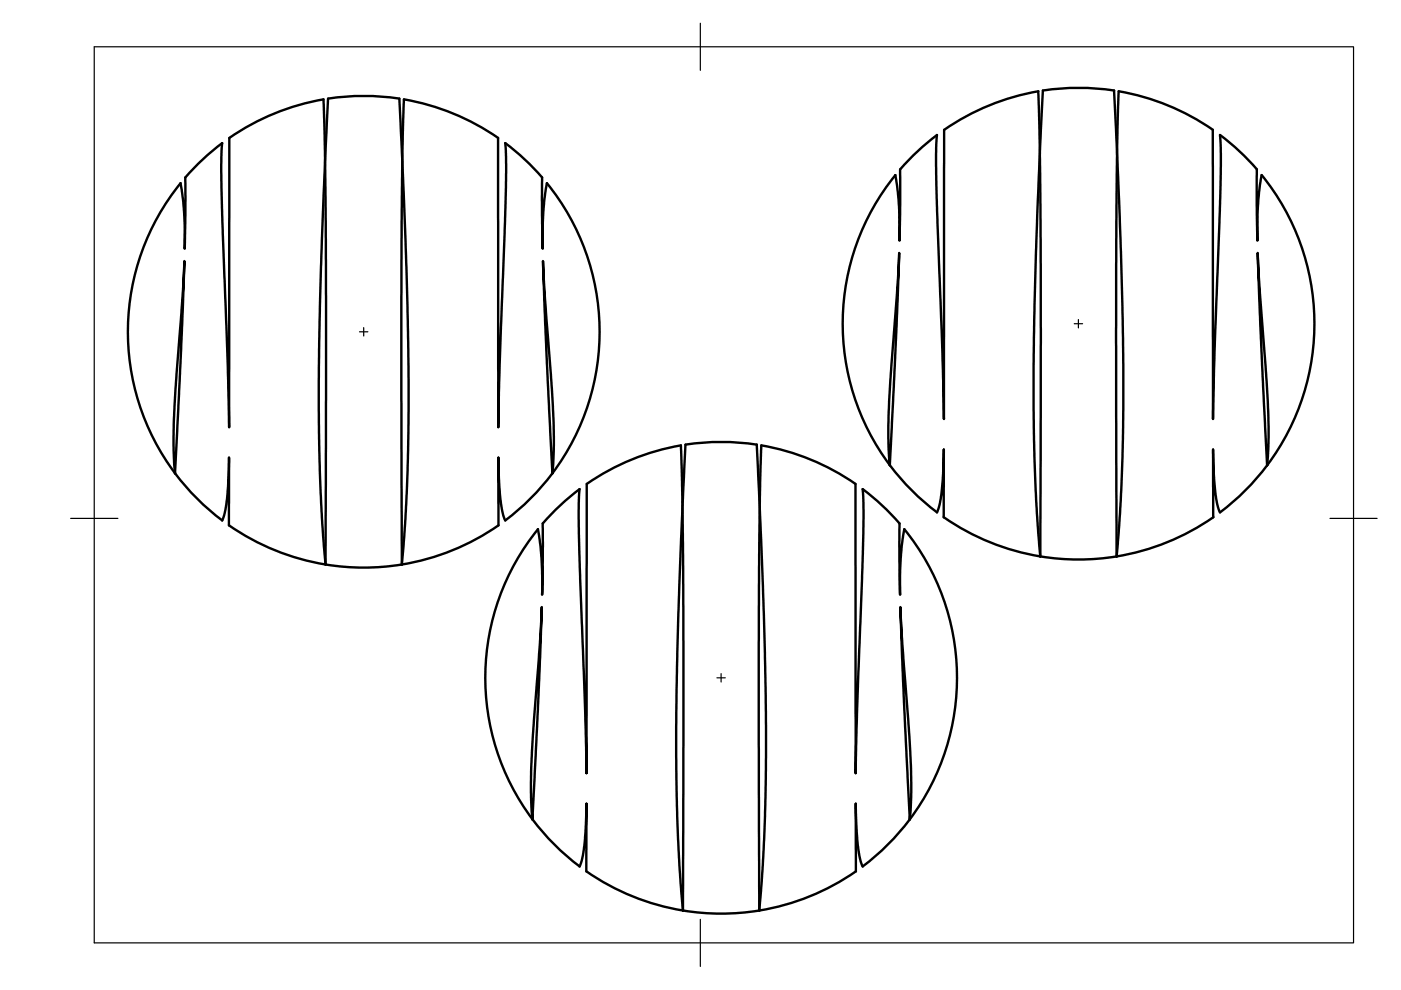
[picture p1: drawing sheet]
<svg xmlns="http://www.w3.org/2000/svg" width="297mm" height="210mm" viewBox="0 0 297 210" stroke-linecap="round" stroke-linejoin="round" font-family="sans-serif">
<!-- layer: Visible -->
<g fill="none" stroke="#000" stroke-width=".51">
<path d="M221.1 19.2l-1.5 34.1-.5 24.1 .2 19.3 .5 12.1 .8 9.2v-67.3l-.1-19.8-.4-11.5a49.9 49.9 0 0 0-19.9 8.1l-.1 61.4-.3-14-1.3-35.6v-6.8l.1-3.9a50.4 50.4 0 0 0-7.8 7.3M221.1 19.2a50 50 0 0 1 15.1 0M236.2 19.2l.2 3.4a258.3 258.3 0 0 1 .3 21.5v73.9M47.1 30.3a50.9 50.9 0 0 0-7.8 7.3l-.1 15.1-.2-7.7-.7-6.2a50 50 0 0 0 8.8 71.5l.6-1.7 .4-2.6 .4-4.6 .1-4.4-.1 14.4M48.6 29.2v61.4l-.3-12.7-1.4-38.1v-6.6l.2-2.9M68.6 21.1a50 50 0 0 0-20 8.1M69.6 20.9l-1.5 35.7-.5 23.9 .2 19.1 .5 10.4 .7 9.7 .1-64.3-.2-23.3-.3-11M69.6 20.9a50.1 50.1 0 0 1 15.1 0l.1 3.4a235 235 0 0 1 .4 20.5v74.9l1-15 .4-17.5-.2-22-.7-20.8a192.9 192.9 0 0 1-.2-20.4l.1-2.9M85.6 21.1a49.9 49.9 0 0 1 20 8.1v61.4l.3-12.7 1.4-38.1v-6.6l-.2-2.9M107.1 30.3a50 50 0 0 1 7.8 7.3M114.9 37.6l.2 15.1 .1-7.7 .8-6.2a50 50 0 0 1-8.9 71.6l-.4-1.3-.6-3.1-.3-4.6-.1-4.4v14.4M189.8 37.1a50 50 0 0 0-1.1 61.5"/>
<path d="M190.8 35.9l-.1 15.1-.1-7.3-.2-2.9-.6-3.7M257.1 27.5l.1 61.4 .3-14 1.3-35.6v-6.8l-.1-3.9a48.2 48.2 0 0 1 7.8 7.3M257.2 27.5a49.7 49.7 0 0 0-20-8.1l-.3 7.7a133.5 133.5 0 0 0 .4 15.5l.7 25.4 .2 18.8-.5 17.2-1 14M266.5 35.9l.1 15.1 .1-7.3 .2-2.9 .6-3.7M267.5 37.1a50 50 0 0 1-8.8 71.5M39.1 55.3l-.7 18.9-1.3 26.2-.3-4.9 .1-6.7 .5-9.4 1.4-17.9zM115.1 55.3l.3 6.2 1.4 17.9 .5 9.4 .1 6.7-.3 4.9-1.3-26.2zM190.6 53.6l-.5 15.4-1.4 29.7-.4-5.8 .2-7.8 1.7-22.9zM266.7 53.6l.4 8.6 1.7 22.9 .2 7.8-.4 5.8-1.4-29.7zM144.4 94.4l.3 11 .2 23.3-.1 64.4-.8-9.7-.4-10.5-.2-19.1 .4-23.8 1.5-35.7a50.2 50.2 0 0 1 15.1 0l.2 3.3a235 235 0 0 1 .4 20.5v75l1-15.1 .4-17.4-.2-22.1-.8-22.5a185.1 185.1 0 0 1-.1-17.5l.1-4.1a49.8 49.8 0 0 1 20 8.2v61.3l.3-12.7 1.3-38.1 .1-6.5-.2-2.9M144.4 94.4a50.1 50.1 0 0 0-20 8.2v61.3l-.3-12.7-1.4-38.1v-6.5l.2-2.9M188.7 98.6a50 50 0 0 0 10 10"/>
<path d="M48.5 111.4a50 50 0 0 0 57.2 0M122.9 103.7a50.9 50.9 0 0 0-7.8 7.3l-.2 15.1-.1-7.7-.8-6.2a50 50 0 0 0 8.9 71.5M182.9 103.7a49.5 49.5 0 0 1 7.8 7.3l.1 15.1 .2-7.7 .7-6.2a50 50 0 0 1-8.8 71.5l-.5-1.2-.5-3.2-.4-4.6-.1-4.3 .1 14.4M198.6 108.6l.6-1.5 .4-2.2 .4-4.4 .1-5.2v14.3a49.5 49.5 0 0 0 36.7 8.4M258.7 108.6l-.6-1.5-.4-2.2-.4-4.4-.1-5.2v14.3a48 48 0 0 1-20.4 8.4M114.9 128.7l-.7 18.8-1.3 26.2-.3-4.6v-6.9l.6-9.5 1.4-17.8zM190.9 128.7l.3 6.2 1.4 17.8 .5 9.5 .1 6.9-.3 4.6-1.3-26.2zM122.9 183.7l.4-1.2 .6-3.2 .3-4.6 .1-4.3v14.4M124.3 184.7a50 50 0 0 0 57.2 0"/>
</g>
<!-- layer: Smart Centers -->
<path d="M76.2 70.4h1.8M77.1 69.5v1.7M227.8 68.6h1.7M228.6 67.7v1.8M152 143.7h1.8M152.9 142.8v1.8" fill="none" stroke="#000" stroke-width=".25"/>
<!-- layer: BORDER -->
<path d="M20 9.9h267v190h-267zM148.5 4.9v10M15 109.9h10M282 109.9h10M148.5 194.9v10" fill="none" stroke="#000" stroke-width=".25"/>
</svg>
